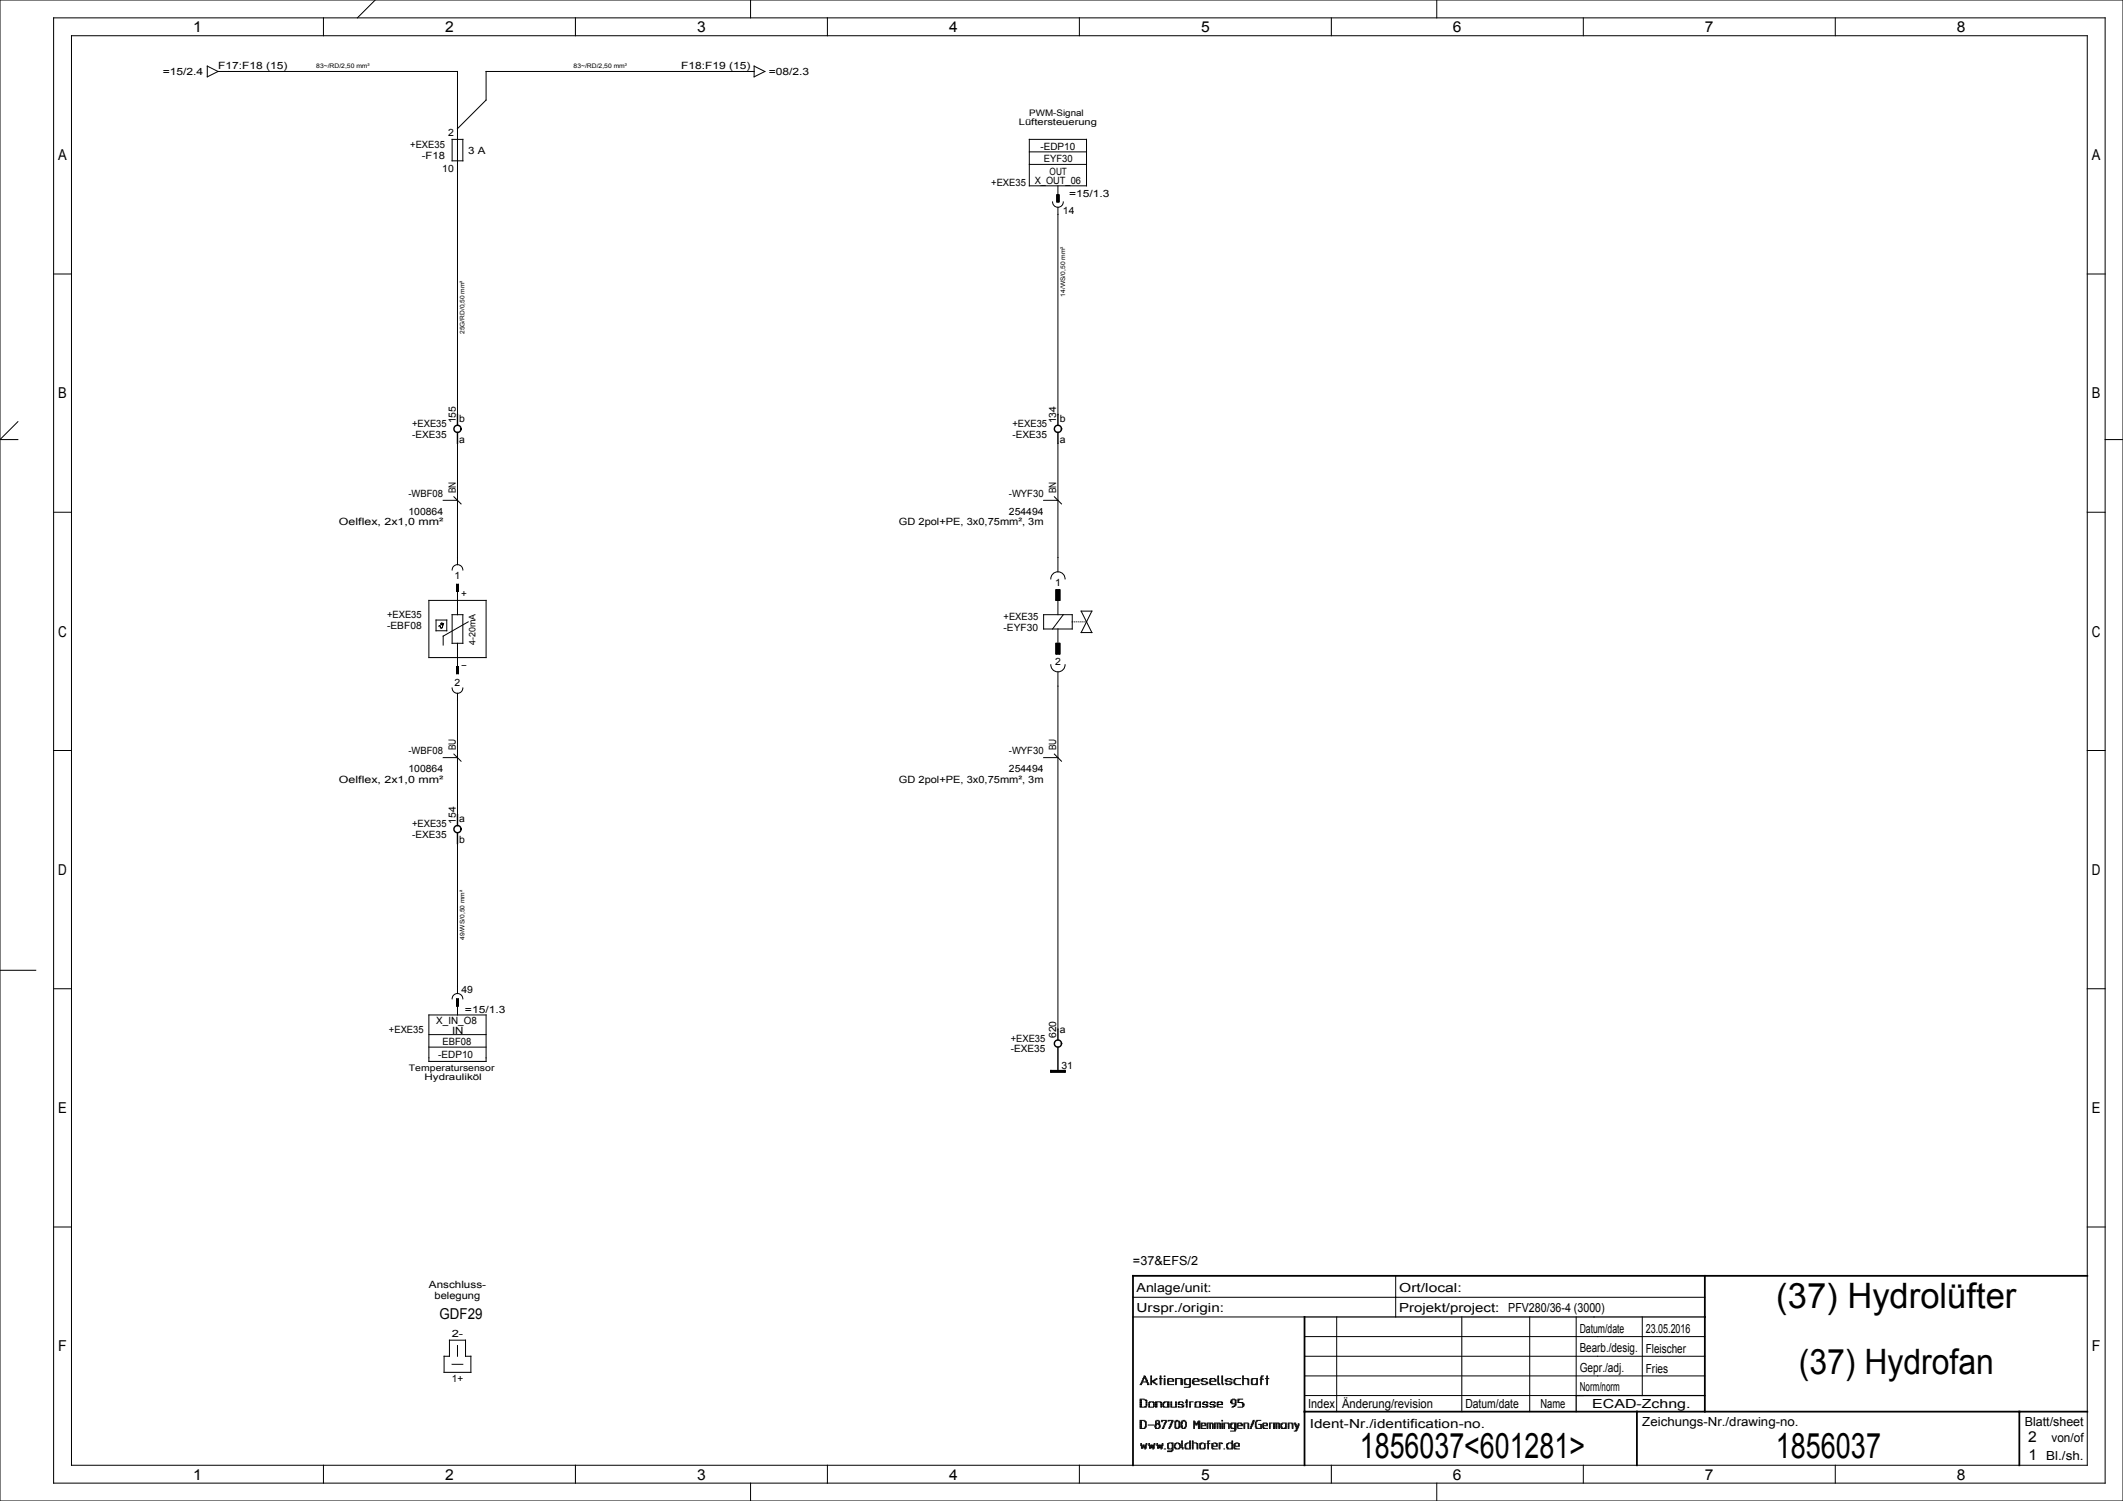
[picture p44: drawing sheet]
<svg xmlns="http://www.w3.org/2000/svg" width="594mm" height="420mm" viewBox="0 0 594 420" stroke-linecap="round" stroke-linejoin="round" font-family="sans-serif">
<defs><g id="words">
<g font-size="9.8">
<text x="497" y="365.9">(37) Hydrolüfter</text>
<text x="503.3" y="384.4">(37) Hydrofan</text>
<text x="380.5" y="408">1856037&lt;601281&gt;</text>
<text x="496.9" y="408">1856037</text>
</g>
<g font-size="4.2">
<text x="54" y="9">1</text>
<text x="124.5" y="9">2</text>
<text x="195" y="9">3</text>
<text x="265.5" y="9">4</text>
<text x="336" y="9">5</text>
<text x="406.5" y="9">6</text>
<text x="477" y="9">7</text>
<text x="547.5" y="9">8</text>
<text x="16.3" y="44.8">A</text>
<text x="585.3" y="44.8">A</text>
<text x="16.3" y="111.5">B</text>
<text x="585.3" y="111.5">B</text>
<text x="16.3" y="178.2">C</text>
<text x="585.3" y="178.2">C</text>
<text x="16.3" y="244.8">D</text>
<text x="585.3" y="244.8">D</text>
<text x="16.3" y="311.5">E</text>
<text x="585.3" y="311.5">E</text>
<text x="123" y="369">GDF29</text>
<text x="16.3" y="378.2">F</text>
<text x="585.3" y="378.2">F</text>
<text x="567.5" y="403.5">2</text>
<text x="54" y="414">1</text>
<text x="124.5" y="414">2</text>
<text x="195" y="414">3</text>
<text x="265.5" y="414">4</text>
<text x="336" y="414">5</text>
<text x="406.5" y="414">6</text>
<text x="477" y="414">7</text>
<text x="547.5" y="414">8</text>
<text x="567.5" y="408.5">1</text>
</g>
<g font-size="3.5">
<text x="317" y="354">=37&amp;EFS/2</text>
<text x="318" y="361.5">Anlage/unit:</text>
<text x="391.5" y="361.5">Ort/local:</text>
<text x="318" y="367">Urspr./origin:</text>
<text x="391.5" y="367">Projekt/project:</text>
<text x="422" y="367">PFV280/36-4 (3000)</text>
<text x="442" y="372.9">Datum/date</text>
<text x="460.5" y="373">23.05.2016</text>
<text x="442" y="383.9">Gepr./adj.</text>
<text x="442" y="378.4">Bearb./desig.</text>
<text x="460.5" y="378.5">Fleischer</text>
<text x="442" y="389.3">Norm/norm</text>
<text x="460.5" y="384">Fries</text>
<text x="366" y="394">Index</text>
<text x="375.5" y="394">Änderung/revision</text>
<text x="410" y="394">Datum/date</text>
<text x="431" y="394">Name</text>
<text x="445.5" y="394">ECAD-Zchng.</text>
<text x="366.5" y="399.5">Ident-Nr./identification-no.</text>
<text x="459.5" y="399">Zeichungs-Nr./drawing-no.</text>
<text x="566.5" y="399">Blatt/sheet</text>
<text x="574" y="403.5">von/of</text>
<text x="572.5" y="408.5">Bl./sh.</text>
</g>
<g font-size="2.8">
<text x="45.6" y="21">=15/2.4</text>
<text x="61" y="19.4">F17:F18 (15)</text>
<text x="190.6" y="19.4">F18:F19 (15)</text>
<text x="215.1" y="21">=08/2.3</text>
<text x="114.8" y="41.5">+EXE35</text>
<text x="125.4" y="38">2</text>
<text x="118" y="44.5">-F18</text>
<text x="131" y="43">3 A</text>
<text x="291.1" y="42">-EDP10</text>
<text x="292" y="45.2">EYF30</text>
<text x="123.8" y="48">10</text>
<text x="277.3" y="52">+EXE35</text>
<text x="289.5" y="51.6">X_OUT_06</text>
<text x="293.7" y="49">OUT</text>
<text x="297.4" y="59.9">14</text>
<text x="299.1" y="55.1">=15/1.3</text>
<text x="115.3" y="119.5">+EXE35</text>
<text x="127.5" y="118.5" transform="rotate(-90 127.5 118.5)">155</text>
<text x="128.5" y="118">b</text>
<text x="283.3" y="119.5">+EXE35</text>
<text x="295.5" y="118.5" transform="rotate(-90 295.5 118.5)">134</text>
<text x="296.5" y="118">b</text>
<text x="115.3" y="122.5">-EXE35</text>
<text x="128.5" y="124">a</text>
<text x="283.3" y="122.5">-EXE35</text>
<text x="296.5" y="124">a</text>
<text x="114.3" y="139">-WBF08</text>
<text x="127.5" y="138" transform="rotate(-90 127.5 138)">BN</text>
<text x="282.3" y="139">-WYF30</text>
<text x="295.5" y="138" transform="rotate(-90 295.5 138)">BN</text>
<text x="94.8" y="147">Oelflex, 2x1,0 mm²</text>
<text x="114.3" y="144">100864</text>
<text x="251.5" y="147">GD 2pol+PE, 3x0,75mm², 3m</text>
<text x="282.3" y="144">254494</text>
<text x="127.2" y="162">1</text>
<text x="129" y="167">+</text>
<text x="295.2" y="163.9">1</text>
<text x="108.3" y="173">+EXE35</text>
<text x="280.8" y="173.5">+EXE35</text>
<text x="108.3" y="176">-EBF08</text>
<text x="280.8" y="176.5">-EYF30</text>
<text x="129" y="187">-</text>
<text x="295.2" y="186.2">2</text>
<text x="127.2" y="192">2</text>
<text x="127.5" y="210" transform="rotate(-90 127.5 210)">BU</text>
<text x="295.5" y="210" transform="rotate(-90 295.5 210)">BU</text>
<text x="114.3" y="211">-WBF08</text>
<text x="114.3" y="216">100864</text>
<text x="282.3" y="216">254494</text>
<text x="282.3" y="211">-WYF30</text>
<text x="94.8" y="219">Oelflex, 2x1,0 mm²</text>
<text x="251.5" y="219">GD 2pol+PE, 3x0,75mm², 3m</text>
<text x="115.3" y="231.5">+EXE35</text>
<text x="127.5" y="230.5" transform="rotate(-90 127.5 230.5)">154</text>
<text x="128.5" y="230">a</text>
<text x="115.3" y="234.5">-EXE35</text>
<text x="128.5" y="236">b</text>
<text x="129.1" y="277.9">49</text>
<text x="122.1" y="286.4">X_IN_O8</text>
<text x="130.1" y="283.4">=15/1.3</text>
<text x="108.8" y="289.2">+EXE35</text>
<text x="123.8" y="292.3">EBF08</text>
<text x="126.5" y="289.3">IN</text>
<text x="282.8" y="291.5">+EXE35</text>
<text x="295.5" y="290.5" transform="rotate(-90 295.5 290.5)">620</text>
<text x="296.5" y="289">a</text>
<text x="122.6" y="296">-EDP10</text>
<text x="282.8" y="294.5">-EXE35</text>
<text x="297" y="299">31</text>
<text x="120" y="360.5">Anschluss-</text>
<text x="121.6" y="363.5">belegung</text>
<text x="126.4" y="374.3">2-</text>
<text x="126.4" y="386.7">1+</text>
</g>
<g font-size="2.5">
<text x="285.1" y="35">Lüftersteuerung</text>
<text x="288" y="32.5">PWM-Signal</text>
<text x="133" y="180.5" transform="rotate(-90 133 180.5)">4-20mA</text>
<text x="114.4" y="299.8">Temperatursensor</text>
<text x="118.8" y="302.3">Hydrauliköl</text>
</g>
<g font-size="1.7">
<text x="88.5" y="19">83~/RD/2,50 mm²</text>
<text x="160.5" y="19">83~/RD/2,50 mm²</text>
<text x="298" y="83" transform="rotate(-90 298 83)">14/WS/0,50 mm²</text>
<text x="130" y="93.5" transform="rotate(-90 130 93.5)">25G/RD/0,50 mm²</text>
<text x="130" y="263" transform="rotate(-90 130 263)">49/WS/0,50 mm²</text>
</g>
</g></defs>
<g fill="none" stroke="#000" stroke-width=".28">
<path d="M0 0h594v420h-594zM15 5h574v410h-574zM20 10h564v400h-564zM58 18.5l3 1.5-3 1.5zM90.5 5v5M105 0l-5 5M161 5v5M210 0v5M211 18.5l3 1.5-3 1.5zM231.5 5v5M302 5v5M372.5 5v5"/>
<path d="M402 0v5M443 5v5M513.5 5v5M61 20h67v96M126.5 39h3v6h-3zM211 20h-75v8l-8 8M288 39h16v13h-16zM288 46h16M288 42.5h16M294.5 56.5a1.5 1.5 0 0 0 1.5 1.5 1.5 1.5 0 0 0 1.5-1.5M295.7 54.5h.6M295.7 54.6h.6"/>
<path d="M295.7 54.7h.6M295.7 54.8h.6M295.7 54.9h.6M295.7 55h.6M295.7 55.1h.6M295.7 55.2h.6M295.7 55.3h.6M295.7 55.4h.6M295.7 55.5h.6M295.7 55.6h.6M295.7 55.7h.6M295.7 55.8h.6"/>
<path d="M295.7 55.9h.6M295.7 56h.6M295.7 56.1h.6M295.7 56.2h.6M295.7 56.3h.6M295.7 56.4h.6M295.7 54.5h.6v2h-.6zM296 52v2.5M296 58v58M15 76.7h5M584 76.7h5M5 118l-5 5h5"/>
<path d="M124 140h4M127 139l2 2M128 124v34M292 140h4M295 139l2 2M296 124v36M589 123h5M15 143.3h5M126.5 159.5a1.5 1.5 0 0 1 1.5-1.5 1.5 1.5 0 0 1 1.5 1.5M584 143.3h5M120 168h16v16h-16zM122 173.5h3v3h-3z"/>
<path d="M124.1 174.5l-.4 .3-.3-.2 .1-.3a.79 .79 0 0 1-.1 1.4l-.2-.6-.4 .1M126.5 172h3v8h-3zM127.8 165.1h.4M127.8 165.2h.4M127.8 165.3h.4M127.8 165.4h.4M127.8 165.5h.4M127.8 163.5h.4v2h-.4zM127.8 165h.4M127.8 163.6h.4M127.8 163.7h.4M127.8 163.8h.4"/>
<path d="M127.8 163.9h.4M127.8 164h.4M127.8 164.1h.4M127.8 164.2h.4M127.8 164.3h.4M127.8 164.4h.4M127.8 164.5h.4M127.8 164.6h.4M127.8 164.7h.4M127.8 164.8h.4M127.8 164.9h.4M128 164v8"/>
<path d="M128 180v8M131 174l-7 4v2.5M292 172h8v4h-8zM294 162a2 2 0 0 1 2-2 2 2 0 0 1 2 2M295.5 165.1h1M295.5 165.2h1M295.5 165.3h1M295.5 165.4h1M295.5 165.5h1M295.5 165.6h1M295.5 165.7h1M295.5 165.8h1"/>
<path d="M295.5 165.9h1M295.5 166h1M295.5 166.1h1M295.5 166.2h1M295.5 166.3h1M295.5 166.4h1M295.5 166.5h1M295.5 166.6h1M295.5 166.7h1M295.5 166.8h1M295.5 166.9h1M295.5 167h1"/>
<path d="M295.5 167.1h1M295.5 167.2h1M295.5 167.3h1M295.5 167.4h1M295.5 167.5h1M295.5 167.6h1M295.5 167.7h1M295.5 167.8h1M295.5 167.9h1M295.5 165h1v3h-1zM295.5 180h1v3h-1zM296 168v4"/>
<path d="M296 176v4M297.5 172l-3 4M302.5 171l3 6h-3l3-6zM126.5 192.5a1.5 1.5 0 0 0 1.5 1.5 1.5 1.5 0 0 0 1.5-1.5M127.8 186.5h.4v2h-.4zM127.8 186.5h.4M127.8 186.6h.4M127.8 186.7h.4M127.8 186.8h.4M127.8 186.9h.4M127.8 187h.4M127.8 187.1h.4"/>
<path d="M127.8 187.2h.4M127.8 187.3h.4M127.8 187.4h.4M127.8 187.5h.4M127.8 187.6h.4M127.8 187.7h.4M127.8 187.8h.4M127.8 187.9h.4M127.8 188h.4M127.8 188.1h.4M127.8 188.2h.4M127.8 188.3h.4"/>
<path d="M127.8 188.4h.4M128 194v34M294 186a2 2 0 0 0 2 2 2 2 0 0 0 2-2M295.5 180h1M295.5 180.1h1M295.5 180.2h1M295.5 180.3h1M295.5 180.4h1M295.5 180.5h1M295.5 180.6h1M295.5 180.7h1M295.5 180.8h1"/>
<path d="M295.5 180.9h1M295.5 181h1M295.5 181.1h1M295.5 181.2h1M295.5 181.3h1M295.5 181.4h1M295.5 181.5h1M295.5 181.6h1M295.5 181.7h1M295.5 181.8h1M295.5 181.9h1M295.5 182h1"/>
<path d="M295.5 182.1h1M295.5 182.2h1M295.5 182.3h1M295.5 182.4h1M295.5 182.5h1M295.5 182.6h1M295.5 182.7h1M295.5 182.8h1M295.5 182.9h1M296 188v100M15 210h5M124 212h4"/>
<path d="M127 211l2 2M292 212h4M295 211l2 2M584 210h5M128 236v42M0 271.5h10M15 276.7h5M126.5 279.5a1.5 1.5 0 0 1 1.5-1.5 1.5 1.5 0 0 1 1.5 1.5M127.8 279.6h.4M127.8 279.7h.4M127.8 279.8h.4M127.8 279.9h.4"/>
<path d="M127.8 280h.4M127.8 279.5h.4v2h-.4zM584 276.7h5M120 284h16v13h-16zM120 289.5h16M120 293h16M127.8 280.1h.4M127.8 280.2h.4M127.8 280.3h.4M127.8 280.4h.4M127.8 280.5h.4M127.8 280.6h.4"/>
<path d="M127.8 280.7h.4M127.8 280.8h.4M127.8 280.9h.4M127.8 281h.4M127.8 281.1h.4M127.8 281.2h.4M127.8 281.3h.4M127.8 281.4h.4M128 281.5v2.5M294 299.6h4M294 299.7h4M294 299.8h4"/>
<path d="M294 299.9h4M294 299.5h4v.5h-4zM15 343.3h5M390.5 357v11.5M584 343.3h5M125.8 375h4.5v4.5h1.5v4.5h-7.5v-4.5h1.5zM128 376.5v3M317 363h160M317 368.5h48M365 379.5h112M365 374h112M374 368.5v26.5"/>
<path d="M409 368.5v26.5M428 368.5v26.5M441 368.5v22M459.5 368.5v22M126.5 381.8h3M319 398h.4M319 387.4h.4M319 398.6h.4M319 399.5h.4M319 393h.4M319 399.1h.4M319 398.8h.4"/>
<path d="M319 398.9h.4M319 392.1h.4M319 392.6h.4M319 399.3h.4M319 397.6h.4M319 392.8h.4M319 398.4h.4M319 392.4h.4M319 399.7h1.3M319 393.6h.4M319 393.8h1.7M319 398.2h.4"/>
<path d="M319 393.2h.4M319 392.3h.4M319 391.9h.4M319 391.7h.4M319 397.8h.4M319 393.4h.4M319 397.4h1.1M319 391.5h1.1M319.2 387.1h.4M319.2 387.2h.2M319.4 386.9h.2M319.4 386.7h1.7"/>
<path d="M319.6 386.5h.2M319.6 386.3h.2M319.8 385.9h.1M319.8 385.7h.3M319.8 386.1h.1M319.9 385.6h.2M319.9 385.4h.6M320.1 397.6h.4M320.1 385h.2M320.1 385.2h.4M320.1 391.7h.6M320.3 399.5h.2"/>
<path d="M320.3 399.3h.4M320.3 385.6h.4M320.3 393.6h.4M320.3 397.8h.4M320.5 385.9h.4M320.5 398h.2M320.5 398.6h.2M320.5 399.1h.2M320.5 398.8h.2M320.5 398.9h.2M320.5 398.4h.2M320.5 385.7h.2"/>
<path d="M320.5 398.2h.2M320.5 391.9h.4M320.7 386.5h.4M320.7 393h.2M320.7 392.1h.2M320.7 392.6h.2M320.7 392.8h.2M320.7 392.4h.2M320.7 393.2h.2M320.7 386.1h.2M320.7 386.3h.4M320.7 392.3h.2"/>
<path d="M320.7 393.4h.2M320.9 386.9h.4M321.1 387.4h.3M321.1 387.1h.2M321.1 387.2h.3M321.3 398.8h1.5M321.4 393h.2M321.4 392.6h.2M321.4 392.8h.2M321.4 392.4h.4M321.4 393.6h.2M321.4 393.8h1.4"/>
<path d="M321.4 393.2h.2M321.4 393.4h.2M321.6 392.3h1.2M322 385.9h.2M322 387.4h.2M322 386.5h.2M322 387.1h.2M322 386.9h.2M322 386.7h.4M322 385h.2M322 385.6h.2M322 385.7h.2"/>
<path d="M322 387.2h.2M322 386.1h.2M322 385.2h.2M322 386.3h.2M322 385.4h.2M322.4 386.5h.4M322.6 386.7h.3M322.6 392.4h.3M322.6 386.3h.5M322.8 393h.1M322.8 392.6h.1M322.8 386.9h.3"/>
<path d="M322.8 392.8h.1M322.8 393.6h.1M322.8 393.2h.1M322.8 393.4h.1M322.9 387.1h.4M322.9 386.1h.4M323.1 385.9h.6M323.1 399.1h.2M323.1 398.8h.4M323.1 398.9h.4M323.1 399.3h.4M323.3 398h.2"/>
<path d="M323.3 398.6h.4M323.3 399.5h.2M323.3 393h.4M323.3 392.6h.4M323.3 397.6h.4M323.3 392.8h.4M323.3 398.4h1.1M323.3 392.4h.4M323.3 399.7h1M323.3 393.6h.4M323.3 393.8h.4M323.3 387.2h.4"/>
<path d="M323.3 398.2h.2M323.3 393.2h.4M323.3 392.3h1.5M323.3 397.8h.2M323.3 393.4h.4M323.5 387.4h.2M323.5 385.7h.2M323.7 397.4h.4M324.1 398.6h.3M324.1 397.6h.3M324.1 398.2h.3M324.3 398h.1"/>
<path d="M324.3 399.5h.1M324.3 398.8h.3M324.3 399.3h.3M324.3 397.8h.1M324.4 399.1h.2M324.4 398.9h.2M324.4 385.7h.8M324.6 385.9h.2M324.6 387.4h.2M324.6 386.5h.2M324.6 387.1h.2M324.6 386.9h.2"/>
<path d="M324.6 386.7h.2M324.6 385h.2M324.6 392.4h.4M324.6 385.6h.2M324.6 387.2h.2M324.6 386.1h.2M324.6 385.2h.2M324.6 386.3h.2M324.6 385.4h.2M324.8 393h.2M324.8 392.6h.2M324.8 392.8h.2"/>
<path d="M324.8 393.6h.2M324.8 393.8h.2M324.8 393.2h.2M324.8 393.4h.2M325 397.6h.2M325 397.8h.2M325 397.4h1.3M325.2 399.7h.4M325.4 399.5h.2M325.4 393h.2M325.4 392.6h.4M325.4 399.3h.4"/>
<path d="M325.4 392.8h.2M325.4 393.6h.4M325.4 393.2h.2M325.4 393.4h.2M325.6 399.1h.2M325.6 398.9h.2M325.6 392.4h.3M325.6 393.8h1.5M325.8 385.9h.1M325.8 387.4h.1M325.8 386.5h.1M325.8 398.6h.1"/>
<path d="M325.8 398.8h.1M325.8 387.1h.1M325.8 386.9h.1M325.8 386.7h.1M325.8 398.4h.3M325.8 385h.1M325.8 385.7h.1M325.8 387.2h.1M325.8 386.1h.1M325.8 385.2h.1M325.8 386.3h.1M325.8 392.3h1.3"/>
<path d="M325.9 398h.4M325.9 398.2h.2M326.1 397.6h.4M326.1 397.8h.2M326.7 385.9h.4M326.7 386.5h1.7M326.7 393h.4M326.7 387.1h.2M326.7 392.6h.4M326.7 386.9h.2M326.7 386.7h.2M326.7 392.8h.4"/>
<path d="M326.7 392.4h.4M326.7 393.6h.4M326.7 387.2h.4M326.7 393.2h.4M326.7 386.1h.2M326.7 386.3h.2M326.7 393.4h.4M326.9 387.4h1.5M326.9 397.6h.2M326.9 385.7h1.1M326.9 397.4h1.3M327.1 399.5h.3"/>
<path d="M327.1 399.7h.2M327.3 399.1h.3M327.3 399.3h.1M327.4 398.6h.4M327.4 398.8h.4M327.4 398.9h.2M327.6 393h.2M327.6 392.6h.2M327.6 392.8h.2M327.6 398.4h.2M327.6 392.4h.2M327.6 393.6h.2"/>
<path d="M327.6 393.8h1.5M327.6 398.2h.4M327.6 393.2h.2M327.6 392.3h.2M327.6 393.4h.2M327.8 398h.2M327.8 397.6h.4M327.8 397.8h.4M328 385.9h.4M328.2 386.1h.2M328.2 386.3h.2M328.8 398h.1"/>
<path d="M328.8 398.6h.1M328.8 399.5h.3M328.8 399.1h.1M328.8 398.8h.1M328.8 398.9h.1M328.8 399.3h.1M328.8 397.6h.5M328.8 398.4h.1M328.8 398.2h.1M328.8 397.8h.3M328.9 385.9h.2M328.9 387.4h.2"/>
<path d="M328.9 386.5h.2M328.9 393h.2M328.9 387.1h.2M328.9 392.6h.2M328.9 386.9h.2M328.9 386.7h.2M328.9 392.8h.2M328.9 392.4h.2M328.9 399.7h.8M328.9 393.6h.2M328.9 385.7h1.7M328.9 387.2h.2"/>
<path d="M328.9 393.2h.2M328.9 386.1h.2M328.9 386.3h.2M328.9 392.3h.2M328.9 393.4h.2M329.1 397.4h.4M329.5 397.6h.4M329.7 399.5h.4M329.7 393h1.1M329.7 392.6h.2M329.7 399.3h.4M329.7 392.8h.2"/>
<path d="M329.7 392.4h.4M329.7 393.6h.2M329.7 393.8h1.3M329.7 397.8h.4M329.9 398h.2M329.9 398.6h.2M329.9 399.1h.2M329.9 398.8h.2M329.9 398.9h.2M329.9 398.4h.2M329.9 398.2h.2M329.9 392.3h.9"/>
<path d="M330.4 385.9h.4M330.4 398h.4M330.4 387.4h.4M330.4 386.5h.4M330.4 398.6h.2M330.4 399.1h.4M330.4 398.8h.2M330.4 398.9h.4M330.4 387.1h.4M330.4 386.9h.4M330.4 399.3h.4M330.4 386.7h.4"/>
<path d="M330.4 398.4h.4M330.4 387.2h.4M330.4 398.2h.4M330.4 386.1h.4M330.4 386.3h.4M330.6 399.5h.2M330.6 397.6h.6M330.6 393.2h.6M330.6 397.8h.2M330.8 392.4h.2M330.8 399.7h.8M330.8 393.6h.4"/>
<path d="M331 392.6h.2M331 393.4h.2M331 397.4h.4M331.4 385.9h.4M331.4 386.5h.2M331.4 399.5h.4M331.4 387.1h.2M331.4 386.9h.2M331.4 386.7h.2M331.4 397.6h.4M331.4 388.2h1.5M331.4 387.2h.5"/>
<path d="M331.4 386.1h.2M331.4 386.3h.2M331.6 387.4h1.5M331.6 399.3h.2M331.6 397.8h.2M331.8 398h.1M331.8 398.6h.1M331.8 399.1h.1M331.8 398.8h.1M331.8 398.9h.1M331.8 398.4h.1M331.8 392.4h.3"/>
<path d="M331.8 385.7h1.3M331.8 398.2h.1M331.8 392.3h.5M331.9 393h.2M331.9 392.1h.2M331.9 392.6h.2M331.9 392.8h.2M331.9 393.6h.2M331.9 393.8h.2M331.9 393.2h.2M331.9 391.9h.2M331.9 391.7h.2"/>
<path d="M331.9 393.4h.2M332.7 388h.4M332.9 385.9h.2M332.9 386.5h.2M332.9 393h.2M332.9 387.1h.2M332.9 392.6h.2M332.9 386.9h.2M332.9 386.7h.2M332.9 392.8h.2M332.9 392.4h.2M332.9 393.6h.2"/>
<path d="M332.9 393.8h.2M332.9 387.2h.2M332.9 393.2h.2M332.9 386.1h.2M332.9 386.3h.2M332.9 392.3h.9M332.9 393.4h.2M332.9 387.6h.2M332.9 387.8h.2M333.6 386.5h1.9M333.6 387.1h.4M333.6 386.9h.4"/>
<path d="M333.6 386.7h.4M333.6 386.3h.2M333.8 385.9h.4M333.8 387.2h.4M333.8 386.1h.2M334 398h.4M334 387.4h1.5M334 398.6h.2M334 399.5h.2M334 399.1h.2M334 398.8h.2M334 398.9h.2"/>
<path d="M334 399.3h.2M334 397.6h.2M334 398.4h.2M334 399.7h.2M334 385.7h1.1M334 398.2h.2M334 397.8h.4M334.4 393h.2M334.4 392.6h.2M334.4 392.8h.2M334.4 398.4h.4M334.4 392.4h.4"/>
<path d="M334.4 393.6h.2M334.4 393.8h1.5M334.4 398.2h.2M334.4 393.2h.2M334.4 393.4h.2M334.6 398.6h.3M334.6 398.8h.3M334.6 392.3h1.3M334.9 398.4h.2M334.9 398.2h.2M335.1 385.9h.4M335.1 398h.6"/>
<path d="M335.1 386.1h.4M335.1 397.8h.6M335.3 398.6h.4M335.3 399.5h.4M335.3 399.1h.4M335.3 398.8h.4M335.3 398.9h.4M335.3 399.3h.4M335.3 397.6h.4M335.3 398.4h.4M335.3 399.7h.4M335.3 398.2h.4"/>
<path d="M335.3 386.3h.2M335.7 393h.2M335.7 392.6h.2M335.7 392.8h.2M335.7 392.4h.2M335.7 393.6h.2M335.7 393.2h.2M335.7 393.4h.2M336.1 385.9h.5M336.1 398.6h.2M336.1 399.5h.2M336.1 399.1h.2"/>
<path d="M336.1 398.8h.2M336.1 398.9h1.3M336.1 387.1h.2M336.1 399.3h.2M336.1 398.4h.3M336.1 399.7h1.3M336.1 398.2h1.1M336.1 386.1h.3M336.1 386.3h.3M336.3 386.5h.9M336.3 387.2h.3M336.4 387.4h1"/>
<path d="M336.4 392.6h.2M336.4 392.8h.4M336.4 393.6h.4M336.4 385.7h1.2M336.6 393h1.1M336.6 392.4h.4M336.6 393.8h1.1M336.8 392.3h.9M337 398.4h.4M337.2 398.6h.2M337.2 398.8h.2M337.2 386.7h.5"/>
<path d="M337.4 387.2h.3M337.4 393.2h.5M337.6 385.9h.1M337.6 387.1h.3M337.6 386.9h.3M337.6 392.4h.3M337.6 393.6h.3M337.7 398.6h.2M337.7 399.5h.2M337.7 399.1h.2M337.7 398.8h.2M337.7 398.9h.2"/>
<path d="M337.7 392.6h.2M337.7 399.3h.2M337.7 398.4h.2M337.7 399.7h.2M337.7 398.2h1.6M337.7 393.4h.2M338.5 385.9h.4M338.5 386.5h1.7M338.5 398.6h.2M338.5 399.5h.2M338.5 399.1h.2M338.5 398.8h.2"/>
<path d="M338.5 398.9h.2M338.5 387.1h.2M338.5 392.6h.2M338.5 386.9h.2M338.5 399.3h.2M338.5 386.7h.2M338.5 392.8h.2M338.5 398.4h.2M338.5 399.7h.2M338.5 393.6h.4M338.5 387.2h.6M338.5 386.1h.2"/>
<path d="M338.5 386.3h.2M338.7 387.4h1.5M338.7 393h.9M338.7 392.4h.4M338.7 385.7h1.1M338.7 393.8h1.1M338.9 392.3h.9M339.1 398.4h.3M339.3 398.6h.1M339.3 399.5h.1M339.3 399.1h.1M339.3 398.8h.1"/>
<path d="M339.3 398.9h.1M339.3 399.3h.1M339.3 399.7h.1M339.4 393.2h.6M339.6 392.4h.4M339.6 393.6h.4M339.8 385.9h.4M339.8 398.6h.2M339.8 399.5h.2M339.8 399.1h.2M339.8 398.8h.2M339.8 398.9h.2"/>
<path d="M339.8 392.6h.2M339.8 399.3h.2M339.8 398.4h.2M339.8 399.7h.2M339.8 398.2h1.5M339.8 393.4h.2M340 386.1h.2M340 386.3h.2M340.6 398.6h.1M340.6 399.5h.1M340.6 393h1.5M340.6 399.1h.1"/>
<path d="M340.6 398.8h.1M340.6 398.9h.1M340.6 392.6h.1M340.6 399.3h.1M340.6 392.8h.1M340.6 398.4h.1M340.6 392.4h.3M340.6 399.7h.1M340.6 393.6h.1M340.6 393.2h.1M340.6 393.4h.1M340.7 385.9h.2"/>
<path d="M340.7 386.5h.2M340.7 387.1h.4M340.7 386.9h.2M340.7 386.7h.2M340.7 385h.2M340.7 385.6h.2M340.7 385.7h.2M340.7 393.8h1.4M340.7 387.2h.4M340.7 386.1h.2M340.7 385.2h.2M340.7 386.3h.2"/>
<path d="M340.7 392.3h1.2M340.7 385.4h.2M340.9 387.4h.4M341.1 398.4h.4M341.3 398.6h.2M341.3 399.5h.2M341.3 399.1h.2M341.3 398.8h.2M341.3 398.9h.2M341.3 399.3h.2M341.3 399.7h.2M341.7 392.4h.4"/>
<path d="M341.9 385.9h.2M341.9 386.5h.2M341.9 398.6h.2M341.9 399.5h.2M341.9 399.1h.2M341.9 398.8h.2M341.9 398.9h.2M341.9 387.1h.2M341.9 392.6h.2M341.9 386.9h.2M341.9 399.3h.2M341.9 386.7h.2"/>
<path d="M341.9 397.6h.2M341.9 392.8h.2M341.9 398.4h.2M341.9 385h.2M341.9 399.7h.2M341.9 385.6h.2M341.9 385.7h.2M341.9 387.2h.3M341.9 398.2h.2M341.9 386.1h.2M341.9 385.2h.2M341.9 386.3h.2"/>
<path d="M341.9 385.4h.2M341.9 397.4h.2M342.1 387.4h.1M342.4 398.6h.2M342.4 399.5h.2M342.4 399.1h.2M342.4 398.8h.2M342.4 398.9h.2M342.4 399.3h.2M342.4 398.4h.2M342.4 399.7h.2M342.4 398.2h1.3"/>
<path d="M342.8 387.1h.4M342.8 386.1h.4M342.8 386.3h.4M343 385.9h.4M343 386.5h1.1M343 387.2h.4M343.2 387.4h1.1M343.4 385.7h.9M343.6 398.4h.3M343.7 398.6h.2M343.7 399.5h.2M343.7 399.1h.2"/>
<path d="M343.7 398.8h.2M343.7 398.9h.2M343.7 399.3h.2M343.7 399.7h.2M344.1 386.7h.6M344.1 387.2h.4M344.3 385.9h.4M344.3 398.6h.4M344.3 399.5h.4M344.3 399.1h.2M344.3 398.8h.2M344.3 398.9h.2"/>
<path d="M344.3 392.1h.4M344.3 399.3h.2M344.3 398.4h.4M344.3 392.4h.4M344.3 392.3h.4M344.5 387.1h.2M344.5 392.6h.4M344.5 386.9h.2M344.5 399.7h1.3M344.5 398.2h1.3M344.5 386.1h.2M344.5 391.9h.2"/>
<path d="M344.5 391.7h.4M344.7 392.8h1.1M344.7 393.8h.4M344.9 393.6h.5M344.9 391.5h.5M345.2 386.5h.2M345.2 387.1h.4M345.2 386.9h.2M345.2 386.7h.2M345.2 386.1h.4M345.2 386.3h.2M345.2 391.7h.6"/>
<path d="M345.2 393.4h.4M345.4 385.9h.2M345.4 398.6h.4M345.4 399.5h.4M345.4 399.1h.4M345.4 398.8h.4M345.4 398.9h.4M345.4 399.3h.4M345.4 399.9h.4M345.4 398.4h.4M345.4 387.2h.4M345.4 393.2h.4"/>
<path d="M345.6 387.4h1.5M345.6 393h.2M345.6 392.1h.2M345.6 392.6h.2M345.6 392.4h.2M345.6 385.7h1.5M345.6 392.3h.2M345.6 391.9h.2M346.2 398.6h.2M346.2 399.5h.2M346.2 399.1h.2M346.2 398.8h.2"/>
<path d="M346.2 398.9h1.5M346.2 399.3h.2M346.2 398.4h.4M346.4 392.1h.2M346.4 392.4h1.3M346.4 399.7h1.1M346.4 393.8h1.3M346.4 398.2h.9M346.4 392.3h.2M346.4 391.9h.2M346.4 391.7h.3M346.4 391.5h1.3"/>
<path d="M347.1 398.4h.4M347.3 398.6h.4M347.3 398.8h.4M347.5 392.6h.4M347.7 385.9h.2M347.7 387.4h.2M347.7 386.5h.2M347.7 393h.4M347.7 387.1h.2M347.7 386.9h.2M347.7 386.7h.2M347.7 392.8h.4"/>
<path d="M347.7 385h.2M347.7 385.6h.2M347.7 393.6h.2M347.7 385.7h1.5M347.7 387.2h.2M347.7 393.2h.4M347.7 386.1h.2M347.7 385.2h.2M347.7 386.3h.2M347.7 385.4h.2M347.7 393.4h.4M348.1 398.6h.1"/>
<path d="M348.1 399.5h.1M348.1 399.1h.1M348.1 398.8h.1M348.1 398.9h.1M348.1 399.3h.1M348.1 398.4h.1M348.1 399.7h.1M348.1 398.2h1.1M349 385.9h.4M349.2 387.4h.2M349.2 386.5h.2M349.2 398.6h.2"/>
<path d="M349.2 399.5h.2M349.2 399.1h.2M349.2 398.8h.2M349.2 398.9h.2M349.2 387.1h.2M349.2 386.9h.2M349.2 399.3h.2M349.2 386.7h.2M349.2 398.4h.2M349.2 399.7h.2M349.2 387.2h.2M349.2 386.1h.2"/>
<path d="M349.2 386.3h.2M349.7 399.7h.4M349.9 399.5h.2M349.9 399.1h.4M349.9 399.3h.2M350.1 385.9h.4M350.1 386.5h.2M350.1 398.6h.4M350.1 398.8h.4M350.1 398.9h.2M350.1 387.1h.2M350.1 386.9h.2"/>
<path d="M350.1 386.7h.2M350.1 387.2h.4M350.1 386.1h.2M350.1 386.3h.2M350.3 387.4h1.1M350.3 398.4h.4M350.3 385.7h1.5M350.3 398.2h.4M350.5 398h.2M350.5 397.6h.4M350.5 397.8h.4M350.7 397.4h.2"/>
<path d="M351.2 398h.2M351.2 398.6h.2M351.2 399.1h.2M351.2 398.8h.2M351.2 398.9h.2M351.2 399.3h.4M351.2 398.4h.2M351.2 387.2h.6M351.2 398.2h.2M351.4 399.5h.2M351.4 397.6h.4M351.4 399.7h1.5"/>
<path d="M351.4 397.8h.2M351.6 385.9h.2M351.6 387.4h.2M351.6 386.5h.2M351.6 387.1h.2M351.6 386.9h.2M351.6 386.7h.2M351.6 386.1h.2M351.6 386.3h.2M351.6 397.4h1.1M352.2 398.6h.7M352.6 385.9h.9"/>
<path d="M352.7 387.4h.2M352.7 386.5h.2M352.7 399.5h.2M352.7 399.1h.2M352.7 398.8h.2M352.7 398.9h.2M352.7 387.1h.2M352.7 386.9h.2M352.7 399.3h.2M352.7 386.7h.2M352.7 385.6h.2M352.7 385.7h.4"/>
<path d="M352.7 387.2h.2M352.7 386.1h.2M352.7 386.3h.2M352.7 385.4h.4M352.9 385h.6M352.9 385.2h.2M353.3 398.6h.2M353.3 399.5h.4M353.3 399.1h.2M353.3 398.8h.2M353.3 398.9h1.3M353.3 399.3h.2"/>
<path d="M353.3 398.4h.4M353.5 399.7h1.1M353.5 398.2h.9M354.1 385.7h.9M354.2 398.4h.4M354.4 385.9h.2M354.4 387.4h.2M354.4 386.5h.2M354.4 398.6h.2M354.4 398.8h.2M354.4 387.1h.2M354.4 386.9h.2"/>
<path d="M354.4 386.7h.2M354.4 385h.2M354.4 385.6h.2M354.4 387.2h.2M354.4 386.1h.2M354.4 385.2h.2M354.4 386.3h.2M354.4 385.4h.2M355.2 398.6h.2M355.2 399.5h.2M355.2 399.1h.2M355.2 398.8h.2"/>
<path d="M355.2 398.9h.2M355.2 399.3h.2M355.2 398.4h.2M355.2 399.7h.2M355.2 398.2h.7M356.3 398.6h.4M356.3 399.5h.4M356.3 399.1h.4M356.3 398.8h.4M356.3 398.9h.4M356.3 399.3h.4M356.3 398.4h.4"/>
<path d="M356.3 399.7h.4M356.3 398.2h1.5M357.1 398.6h.1M357.1 399.5h.1M357.1 399.1h.1M357.1 398.8h.1M357.1 398.9h.1M357.1 399.3h.1M357.1 398.4h.1M357.1 399.7h.1M357.6 398.4h.4M357.8 398.6h.2"/>
<path d="M357.8 399.5h.2M357.8 399.1h.2M357.8 398.8h.2M357.8 398.9h.2M357.8 399.3h.2M357.8 399.7h.2M358.4 398.6h.3M358.4 399.5h.3M358.4 399.1h.2M358.4 398.8h.2M358.4 398.9h.2M358.4 399.3h.3"/>
<path d="M358.4 398.4h.3M358.6 399.7h1.3M358.7 398.2h1.2M359.5 399.5h.4M359.7 398.6h.2M359.7 399.1h.2M359.7 398.8h.2M359.7 398.9h.2M359.7 399.3h.2M359.7 398.4h.2M360.4 398.6h.2M360.4 399.5h.2"/>
<path d="M360.4 399.1h.2M360.4 398.8h.2M360.4 398.9h.2M360.4 399.3h.2M360.4 398.4h.2M360.4 399.7h.2M360.4 398.2h1.2M361.4 398.4h.3M361.6 398.6h.1M361.6 399.5h.1M361.6 399.1h.1M361.6 398.8h.1"/>
<path d="M361.6 398.9h.1M361.6 399.3h.1M361.6 399.7h.1M362.1 398.4h.4M362.1 398.2h.4M362.3 398.6h.4M362.3 398.8h.4M362.5 399.1h.4M362.5 398.9h.2M362.7 399.5h.6M362.7 399.3h.6M362.7 399.9h.4"/>
<path d="M362.7 399.7h.4M363.1 399.1h.2M363.1 398.9h.3M363.3 398.6h.1M363.3 398.8h.1M363.3 398.4h.1M365 385h112M365 390.5h78M90.5 410v5M161 410v5M210 415v5M231.5 410v5"/>
<path d="M302 410v5M319.2 403.9h.2M319.2 404.3h.2M319.2 404.1h.2M319.2 404.5h.2M319.4 404.9h.5M319.4 405.2h.4M319.4 404.7h.2M319.4 405.1h.4M319.8 404.7h.5M319.8 404.3h.3M319.8 404.5h.3"/>
<path d="M320.1 404.9h.6M320.1 405.1h.6M320.3 405.4h.2M320.3 405.2h.4M320.5 404.7h.2M320.5 404.3h.4M320.5 404.5h.2M320.7 403.9h.2M320.7 404.1h.2M321.4 403.9h.2M321.4 404.3h.4M321.4 404.1h.2"/>
<path d="M321.4 404.5h.4M321.6 404.9h.6M321.6 405.2h.4M321.6 404.7h.2M321.6 405.1h.6M322 404.7h.6M322 404.5h.6M322.2 404.3h.2M322.4 404.9h.5M322.4 405.1h.5M322.6 405.4h.2M322.6 405.2h.3"/>
<path d="M322.8 404.7h.1M322.8 404.3h.3M322.8 404.5h.1M322.9 403.9h.2M322.9 404.1h.2M323.7 403.9h.2M323.7 404.3h.4M323.7 404.1h.2M323.7 404.5h.4M323.9 404.9h.5M323.9 405.2h.4M323.9 404.7h.2"/>
<path d="M323.9 405.1h.5M324.3 404.7h.5M324.3 404.5h.5M324.4 404.3h.2M324.6 404.9h.6M324.6 405.1h.6M324.8 405.4h.2M324.8 405.2h.4M325 404.7h.2M325 404.3h.4M325 404.5h.4M325.2 403.9h.2"/>
<path d="M325.2 404.1h.2M325.8 405.4h.3M326.7 404.9h.2M326.7 405.2h.4M326.7 404.7h.2M326.7 403.9h.4M326.7 404.3h.2M326.7 404.1h.2M326.7 404.5h.2M326.7 405.1h.2M326.7 406.2h1.1M326.7 406h1.3"/>
<path d="M326.9 405.4h1.3M327.1 403.7h1.1M327.8 405.2h.4M327.8 403.9h.4M327.8 405.8h.4M328 404.9h.2M328 404.7h.2M328 404.3h.2M328 404.1h.2M328 404.5h.2M328 405.1h.2M328 405.6h.2"/>
<path d="M328.6 404.9h.2M328.6 404.7h.2M328.6 404.3h.3M328.6 404.5h.2M328.6 405.1h.3M328.8 405.2h.3M328.8 403.9h.3M328.8 404.1h.1M328.9 405.4h1M329.1 403.7h.6M329.7 405.2h.4M329.7 403.9h.4"/>
<path d="M329.9 404.1h.4M330.1 404.9h.2M330.1 404.7h.2M330.1 404.3h.2M330.1 404.5h.2M330.1 405.1h.2M330.6 404.9h.2M330.6 403.2h.2M330.6 404.7h.2M330.6 403.9h.2M330.6 404.3h.2M330.6 404.1h.2"/>
<path d="M330.6 403.4h.2M330.6 404.5h.2M330.6 405.1h.4M330.6 403.7h.2M330.6 403.6h.2M330.8 405.4h.2M330.8 405.2h.2M331.6 404.9h.2M331.6 405.2h.5M331.6 404.7h.2M331.6 404.3h.2M331.6 404.1h.3"/>
<path d="M331.6 404.5h.2M331.6 405.1h.2M331.8 405.4h1.3M331.8 403.9h.3M332.1 403.7h1M332.9 404.9h.2M332.9 403.2h.2M332.9 405.2h.2M332.9 404.7h.2M332.9 403.9h.2M332.9 404.3h.2M332.9 404.1h.2"/>
<path d="M332.9 403.4h.2M332.9 404.5h.2M332.9 405.1h.2M332.9 403.6h.2M333.6 405.4h.2M333.6 404.9h.2M333.6 403.2h.2M333.6 405.2h.2M333.6 404.7h.2M333.6 403.9h.2M333.6 404.3h.2M333.6 404.1h.2"/>
<path d="M333.6 403.4h.2M333.6 404.5h.2M333.6 405.1h.2M333.6 403.7h1.2M333.6 403.6h.2M334.8 403.9h.3M334.9 405.4h.2M334.9 404.9h.2M334.9 405.2h.2M334.9 404.7h.2M334.9 404.3h.2M334.9 404.1h.2"/>
<path d="M334.9 404.5h.2M334.9 405.1h.2M335.7 404.9h.2M335.7 405.2h.4M335.7 404.7h.2M335.7 403.9h.6M335.7 404.3h.2M335.7 404.1h.4M335.7 404.5h.2M335.7 405.1h.2M335.9 405.4h1.1M336.1 403.7h.5"/>
<path d="M336.6 405.2h.6M336.8 403.9h.4M337 404.9h.2M337 404.7h.2M337 404.3h.2M337 404.1h.2M337 404.5h.2M337 405.1h.2M337.7 403.9h.8M337.9 405.4h.2M337.9 404.9h.2M337.9 403.2h.6"/>
<path d="M337.9 405.2h.2M337.9 404.7h.2M337.9 404.3h.2M337.9 404.1h.2M337.9 403.4h.2M337.9 404.5h.2M337.9 405.1h.2M337.9 403.7h.2M337.9 403.6h.2M339.1 404.9h.2M339.1 405.2h.5M339.1 404.7h1.5"/>
<path d="M339.1 403.9h.3M339.1 404.3h.2M339.1 404.1h.3M339.1 404.5h.3M339.1 405.1h.2M339.3 405.4h1.3M339.6 403.7h.6M340 403.9h.6M340.4 404.3h.2M340.4 404.1h.2M340.4 404.5h.2M341.1 405.4h.2"/>
<path d="M341.1 404.9h.2M341.1 405.2h.2M341.1 404.7h.2M341.1 403.9h.2M341.1 404.3h.2M341.1 404.1h.2M341.1 404.5h.2M341.1 405.1h.2M341.1 403.7h.8M341.7 403.9h.4M342.4 405.4h.2M343.2 404.9h.2"/>
<path d="M343.2 404.7h.2M343.2 404.3h.2M343.2 404.1h.4M343.2 404.5h.2M343.2 405.1h.4M343.4 405.4h1.5M343.4 405.2h.3M343.4 403.9h.3M343.7 403.7h1.2M344.3 400.4h1.3M344.5 405.2h.4M344.5 403.9h.4"/>
<path d="M344.7 404.9h.2M344.7 403.2h.2M344.7 404.7h.2M344.7 404.3h.2M344.7 404.1h.2M344.7 403.4h.2M344.7 404.5h.2M344.7 405.1h.2M344.7 403.6h.2M345.2 404.9h.2M345.2 405.2h.6M345.2 404.7h1.5"/>
<path d="M345.2 404.3h.2M345.2 404.1h.4M345.2 404.5h.4M345.2 405.1h.2M345.4 405.4h1.3M345.4 403.9h.4M345.4 400.3h.2M345.4 400.1h.4M345.8 403.7h.6M346.4 403.9h.3M346.6 404.3h.1M346.6 404.1h.1"/>
<path d="M346.6 404.5h.1M362.1 400.4h.6M362.5 400.3h.4M362.7 400.1h.2M372.5 410v5M402 415v5M443 410v5M513.5 410v5"/>
</g>
<path d="M300 174h4" fill="none" stroke="#000" stroke-width=".28" stroke-dasharray="0 .5"/>
<path d="M477 357v38M584 357h-267v53M365 368.5v41.5M365 395h219M458 395v15M565 395v15" fill="none" stroke="#000" stroke-width=".5"/>
<path d="M365 368.5h112M477 390.5h-36v4.5" fill="none" stroke="#000" stroke-width=".35"/>
<g fill="none" stroke="#000" stroke-width=".4">
<path d="M128 116v3M296 116v3M128 121v3M296 121v3M128 228v3M128 233v3M296 288v3M296 293v6.5"/>
<circle cx="128" cy="120" r="1"/>
<circle cx="296" cy="120" r="1"/>
<circle cx="128" cy="232" r="1"/>
<circle cx="296" cy="292" r="1"/>
</g>
<use href="#words"/>
</svg>
